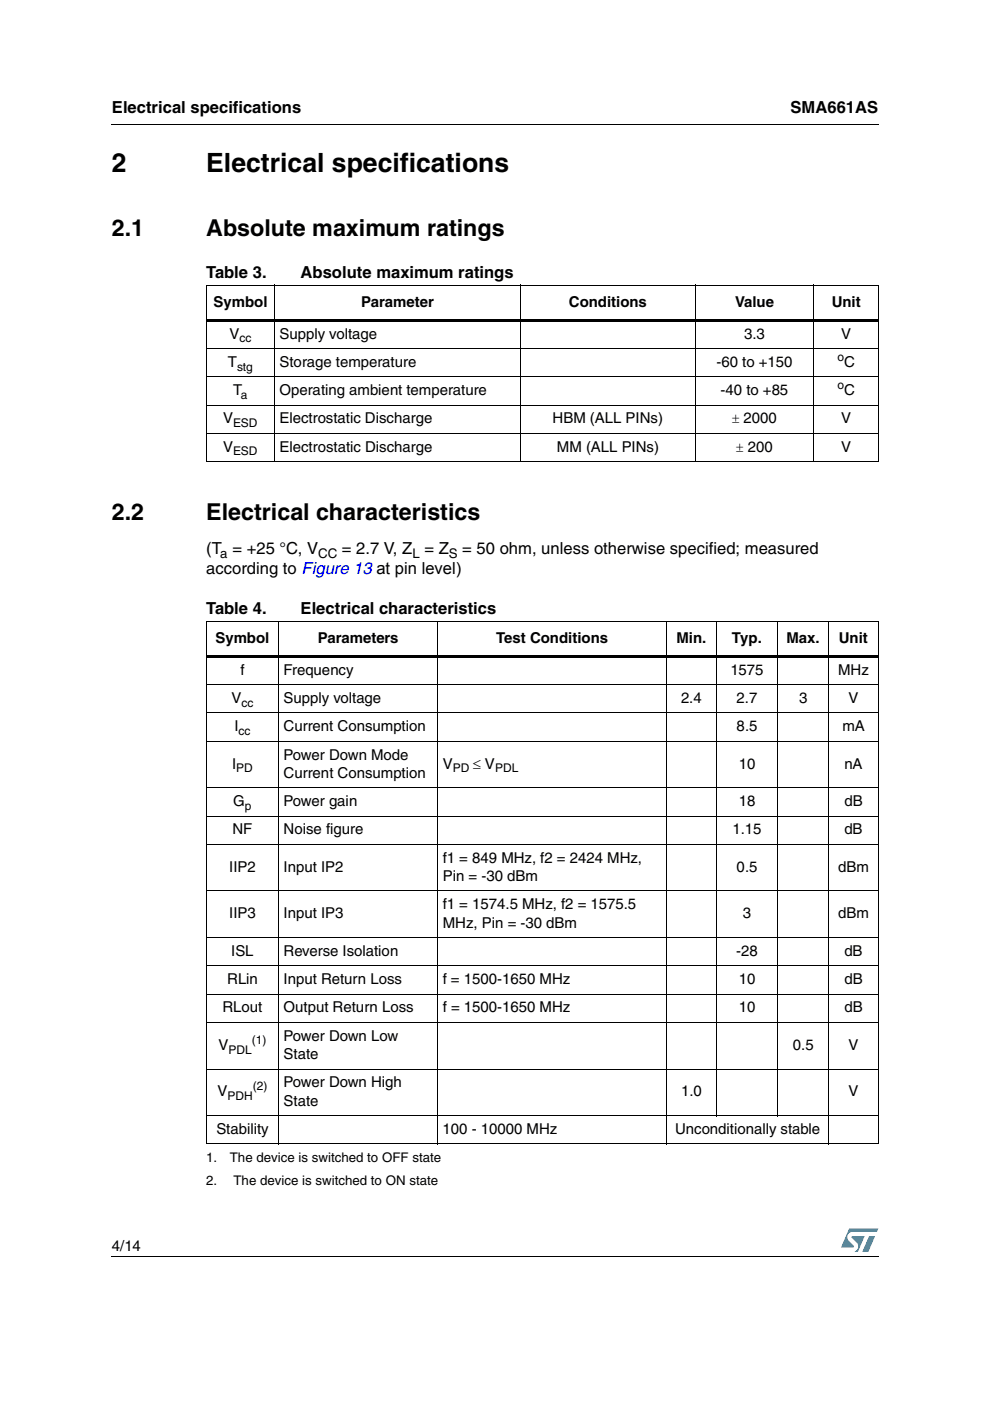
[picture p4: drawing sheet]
<svg xmlns="http://www.w3.org/2000/svg" width="210mm" height="297mm" viewBox="0 0 210 297" stroke-linecap="round" stroke-linejoin="round" font-family="sans-serif">
<defs><g id="words">
<g font-size="5.6">
<text x="23.7" y="36.4">2</text>
<text x="43.7" y="36.4">Electrical specifications</text>
</g>
<g font-size="4.9">
<text x="23.7" y="50">2.1</text>
<text x="43.7" y="50">Absolute maximum ratings</text>
<text x="23.7" y="110.3">2.2</text>
<text x="43.7" y="110.3">Electrical characteristics</text>
</g>
<g font-size="3.5">
<text x="23.7" y="23.9">Electrical specifications</text>
<text x="167.6" y="23.9">SMA661AS</text>
<text x="43.7" y="58.9">Table 3.</text>
<text x="63.7" y="58.9">Absolute maximum ratings</text>
<text x="43.7" y="117.5">(T = +25 °C, V</text>
<text x="72.5" y="117.5">= 2.7 V, Z</text>
<text x="90" y="117.5">= Z</text>
<text x="98" y="117.5">= 50 ohm, unless otherwise specified; measured</text>
<text x="43.7" y="121.8">according to Figure 13 at pin level)</text>
<text x="43.7" y="130.2">Table 4.</text>
<text x="63.7" y="130.2">Electrical characteristics</text>
</g>
<g font-size="3.2">
<text x="45.3" y="65.1">Symbol</text>
<text x="76.6" y="65.1">Parameter</text>
<text x="120.6" y="65.1">Conditions</text>
<text x="155.8" y="65.1">Value</text>
<text x="176.3" y="65.1">Unit</text>
<text x="48.6" y="71.8">V</text>
<text x="59.3" y="71.8">Supply voltage</text>
<text x="157.8" y="71.8">3.3</text>
<text x="178.3" y="71.8">V</text>
<text x="48.3" y="77.8">T</text>
<text x="59.3" y="77.8">Storage temperature</text>
<text x="151.9" y="77.8">-60 to +150</text>
<text x="179" y="77.8">C</text>
<text x="49.4" y="83.8">T</text>
<text x="59.3" y="83.8">Operating ambient temperature</text>
<text x="152.8" y="83.8">-40 to +85</text>
<text x="179" y="83.8">C</text>
<text x="47.3" y="89.8">V</text>
<text x="59.3" y="89.8">Electrostatic Discharge</text>
<text x="117.2" y="89.8">HBM (ALL PINs)</text>
<text x="178.3" y="89.8">V</text>
<text x="47.3" y="95.8">V</text>
<text x="59.3" y="95.8">Electrostatic Discharge</text>
<text x="118.1" y="95.8">MM (ALL PINs)</text>
<text x="178.4" y="95.8">V</text>
<text x="45.7" y="136.3">Symbol</text>
<text x="67.4" y="136.3">Parameters</text>
<text x="105.2" y="136.3">Test Conditions</text>
<text x="143.4" y="136.3">Min.</text>
<text x="155.2" y="136.3">Typ.</text>
<text x="166.8" y="136.3">Max.</text>
<text x="177.9" y="136.3">Unit</text>
<text x="51" y="143">f</text>
<text x="60.1" y="143">Frequency</text>
<text x="154.8" y="143">1575</text>
<text x="177.7" y="143">MHz</text>
<text x="49.1" y="149">V</text>
<text x="60.1" y="149">Supply voltage</text>
<text x="144.4" y="149">2.4</text>
<text x="156.2" y="149">2.7</text>
<text x="169.4" y="149">3</text>
<text x="179.9" y="149">V</text>
<text x="49.7" y="155">I</text>
<text x="60.1" y="155">Current Consumption</text>
<text x="156.2" y="155">8.5</text>
<text x="178.6" y="155">mA</text>
<text x="60.1" y="161">Power Down Mode</text>
<text x="49.2" y="163">I</text>
<text x="60.1" y="164.9">Current Consumption</text>
<text x="93.9" y="163">V</text>
<text x="100.2" y="163">≤ V</text>
<text x="156.6" y="163">10</text>
<text x="179" y="163">nA</text>
<text x="49.5" y="170.9">G</text>
<text x="60.1" y="170.9">Power gain</text>
<text x="156.6" y="170.9">18</text>
<text x="179" y="170.9">dB</text>
<text x="49.3" y="176.9">NF</text>
<text x="60.1" y="176.9">Noise figure</text>
<text x="155.3" y="176.9">1.15</text>
<text x="179" y="176.9">dB</text>
<text x="48.6" y="184.8">IIP2</text>
<text x="60.1" y="184.8">Input IP2</text>
<text x="93.9" y="182.9">f1 = 849 MHz, f2 = 2424 MHz,</text>
<text x="156.2" y="184.8">0.5</text>
<text x="177.7" y="184.8">dBm</text>
<text x="93.9" y="186.8">Pin = -30 dBm</text>
<text x="48.6" y="194.7">IIP3</text>
<text x="60.1" y="194.7">Input IP3</text>
<text x="93.9" y="192.8">f1 = 1574.5 MHz, f2 = 1575.5</text>
<text x="93.9" y="196.7">MHz, Pin = -30 dBm</text>
<text x="157.5" y="194.7">3</text>
<text x="177.7" y="194.7">dBm</text>
<text x="49" y="202.6">ISL</text>
<text x="60.1" y="202.6">Reverse Isolation</text>
<text x="156.1" y="202.6">-28</text>
<text x="179" y="202.6">dB</text>
<text x="48.2" y="208.7">RLin</text>
<text x="60.1" y="208.7">Input Return Loss</text>
<text x="93.9" y="208.7">f = 1500-1650 MHz</text>
<text x="156.6" y="208.7">10</text>
<text x="179" y="208.7">dB</text>
<text x="47.2" y="214.7">RLout</text>
<text x="60.1" y="214.7">Output Return Loss</text>
<text x="93.9" y="214.7">f = 1500-1650 MHz</text>
<text x="156.6" y="214.7">10</text>
<text x="179" y="214.7">dB</text>
<text x="60.1" y="220.6">Power Down Low</text>
<text x="46.3" y="222.6">V</text>
<text x="60.1" y="224.5">State</text>
<text x="168.1" y="222.6">0.5</text>
<text x="179.9" y="222.6">V</text>
<text x="46.1" y="232.5">V</text>
<text x="60.1" y="230.5">Power Down High</text>
<text x="144.4" y="232.5">1.0</text>
<text x="179.9" y="232.5">V</text>
<text x="60.1" y="234.4">State</text>
<text x="45.9" y="240.4">Stability</text>
<text x="93.8" y="240.4">100 - 10000 MHz</text>
<text x="143.1" y="240.4">Unconditionally stable</text>
<text x="23.7" y="265.1">4/14</text>
</g>
<g font-size="2.8">
<text x="155.2" y="89.8">± 2000</text>
<text x="156.1" y="95.8">± 200</text>
<text x="46.7" y="118.4">a</text>
<text x="67.4" y="118.4">CC</text>
<text x="87.4" y="118.4">L</text>
<text x="95.2" y="118.4">S</text>
<text x="43.7" y="246.4">1.</text>
<text x="43.7" y="251.2">2.</text>
<text x="48.7" y="246.4">The device is switched to OFF state</text>
<text x="49.5" y="251.2">The device is switched to ON state</text>
</g>
<g font-size="2.5">
<text x="50.8" y="72.6">cc</text>
<text x="177.5" y="76.5">o</text>
<text x="50.2" y="78.6">stg</text>
<text x="177.5" y="82.5">o</text>
<text x="51.1" y="84.6">a</text>
<text x="49.4" y="90.6">ESD</text>
<text x="49.4" y="96.6">ESD</text>
<text x="51.2" y="149.8">cc</text>
<text x="50.6" y="155.8">cc</text>
<text x="50.1" y="163.8">PD</text>
<text x="96" y="163.8">PD</text>
<text x="105" y="163.8">PDL</text>
<text x="51.9" y="171.7">p</text>
<text x="53.4" y="221.3">(1)</text>
<text x="48.5" y="223.4">PDL</text>
<text x="48.2" y="233.3">PDH</text>
<text x="53.6" y="231.2">(2)</text>
</g>
</g></defs>
<g fill="#009ad9">
<path d="M184.3 262.1h1.2l-1.4 3.3h-1.3z"/>
<path d="M180.1 260.5h6.1l-.3 .7h-5.1a1.13 1.13 0 0 0-1.1 .7 1.13 1.13 0 0 0 .3 1.2l1 1v.3l-2.7 .1z"/>
<path d="M180.6 262.1h2.7l-1.4 3.3h-.7a1.18 1.18 0 0 0 .5-1.9l-1.1-1.1z"/>
</g>
<path d="M23.6 26.2l.1 .2zM43.6 67.6h142.7v.6h-142.7zM43.6 138.9h142.7v.5h-142.7zM23.6 266.3l.1 .1z" fill="#000"/>
<g fill="none" stroke="#000" stroke-width=".21">
<path d="M23.7 26.3h162.6M43.6 60.5h142.7M43.6 73.9h142.7M43.6 79.9h142.7M43.7 60.6v37.2M58.2 60.4v37.6M110.4 60.4v37.6M147.4 60.4v37.6M172.6 60.4v37.6M186.2 60.6v37.2M43.6 85.9h142.7M43.6 91.9h142.7"/>
<path d="M43.6 97.9h142.7M43.6 131.7h142.7M43.7 131.8v110.6M59.1 131.7v110.9M92.8 131.7v110.9M141.4 131.7v110.9M151.9 131.7v104.9M164.9 131.7v104.9M175.7 131.7v110.9M186.2 131.8v110.6M43.6 145.2h142.7M43.6 151.2h142.7"/>
<path d="M43.6 157.1h142.7M43.6 167h142.7M43.6 173h142.7M43.6 179h142.7M43.6 188.9h142.7M43.6 198.8h142.7M43.6 204.8h142.7M43.6 210.8h142.7M43.6 216.8h142.7M43.6 226.7h142.7M43.6 236.5h142.7M43.6 242.5h142.7"/>
<path d="M23.7 266.3h162.6"/>
</g>
<use href="#words"/>
</svg>
